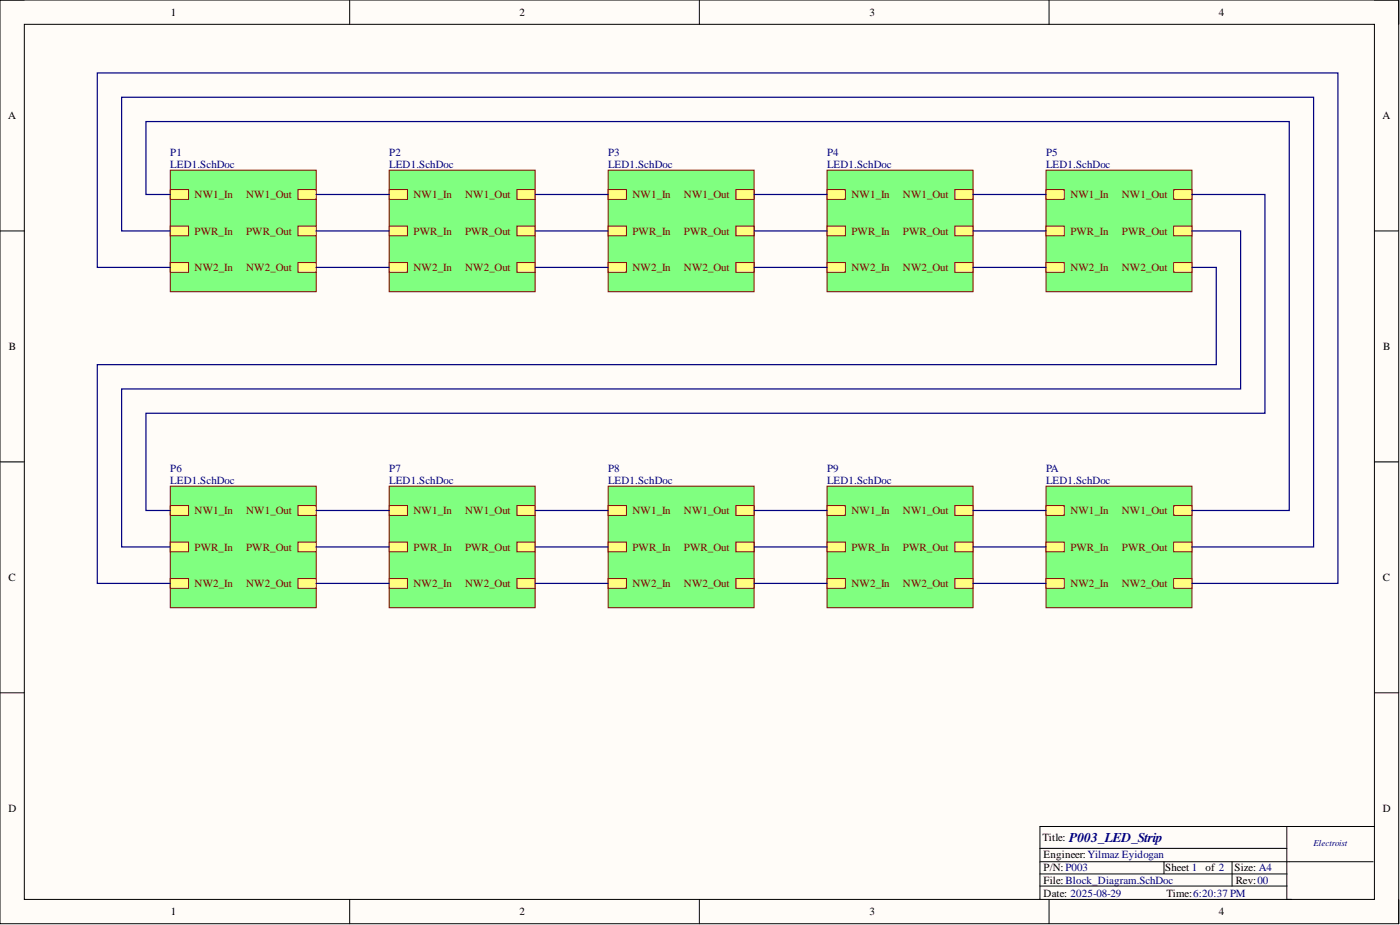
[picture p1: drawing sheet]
<svg xmlns="http://www.w3.org/2000/svg" width="292mm" height="193mm" viewBox="0 0 292 193" stroke-linecap="round" stroke-linejoin="round" font-family="sans-serif">
<defs><g id="words">
<text font-size="2.8" fill="#000080" x="223.1" y="175.6">P003_LED_Strip</text>
<g font-size="2.3">
<text x="35.6" y="3.3">1</text>
<text x="108.4" y="3.3">2</text>
<text x="181.4" y="3.3">3</text>
<text x="254.3" y="3.3">4</text>
<text x="1.7" y="24.9">A</text>
<text x="288.5" y="24.9">A</text>
<text x="1.9" y="73">B</text>
<text x="288.6" y="73">B</text>
<text x="1.8" y="121.2">C</text>
<text x="288.5" y="121.2">C</text>
<text x="1.8" y="169.4">D</text>
<text x="288.5" y="169.4">D</text>
<text x="217.5" y="175.5">Title:</text>
<text x="217.7" y="179">Engineer:Yilmaz Eyidogan</text>
<text x="217.7" y="184.3">File:Block_Diagram.SchDoc</text>
<text x="217.7" y="181.8">P/N:P003</text>
<text x="243.1" y="181.8">Sheet 1</text>
<text x="251.5" y="181.8">of 2</text>
<text x="257.6" y="181.8">Size: A4</text>
<text x="257.8" y="184.3">Rev:00</text>
<text x="35.6" y="190.9">1</text>
<text x="108.4" y="190.9">2</text>
<text x="181.4" y="190.9">3</text>
<text x="217.7" y="187.1">Date: 2025-08-29</text>
<text x="243.4" y="187.1">Time:6:20:37 PM</text>
<text x="254.3" y="190.9">4</text>
</g>
<g font-size="2.3" fill="#000080">
<text x="35.5" y="32.5">P1</text>
<text x="35.5" y="35">LED1.SchDoc</text>
<text x="81.2" y="32.5">P2</text>
<text x="81.2" y="35">LED1.SchDoc</text>
<text x="126.9" y="32.5">P3</text>
<text x="126.9" y="35">LED1.SchDoc</text>
<text x="172.6" y="32.5">P4</text>
<text x="172.6" y="35">LED1.SchDoc</text>
<text x="218.2" y="32.5">P5</text>
<text x="218.2" y="35">LED1.SchDoc</text>
<text x="35.5" y="98.4">P6</text>
<text x="35.5" y="100.9">LED1.SchDoc</text>
<text x="81.2" y="98.4">P7</text>
<text x="81.2" y="100.9">LED1.SchDoc</text>
<text x="126.9" y="98.4">P8</text>
<text x="126.9" y="100.9">LED1.SchDoc</text>
<text x="172.6" y="98.4">P9</text>
<text x="172.6" y="100.9">LED1.SchDoc</text>
<text x="218.2" y="98.4">PA</text>
<text x="218.2" y="100.9">LED1.SchDoc</text>
</g>
<g font-size="2.3" fill="#800000">
<text x="40.6" y="41.3">NW1_In</text>
<text x="51.3" y="41.3">NW1_Out</text>
<text x="86.3" y="41.3">NW1_In</text>
<text x="97" y="41.3">NW1_Out</text>
<text x="132" y="41.3">NW1_In</text>
<text x="142.7" y="41.3">NW1_Out</text>
<text x="177.6" y="41.3">NW1_In</text>
<text x="188.4" y="41.3">NW1_Out</text>
<text x="223.3" y="41.3">NW1_In</text>
<text x="234.1" y="41.3">NW1_Out</text>
<text x="40.6" y="48.9">PWR_In</text>
<text x="51.3" y="48.9">PWR_Out</text>
<text x="86.3" y="48.9">PWR_In</text>
<text x="97" y="48.9">PWR_Out</text>
<text x="132" y="48.9">PWR_In</text>
<text x="142.7" y="48.9">PWR_Out</text>
<text x="177.6" y="48.9">PWR_In</text>
<text x="188.4" y="48.9">PWR_Out</text>
<text x="223.3" y="48.9">PWR_In</text>
<text x="234.1" y="48.9">PWR_Out</text>
<text x="40.6" y="56.5">NW2_In</text>
<text x="51.3" y="56.5">NW2_Out</text>
<text x="86.3" y="56.5">NW2_In</text>
<text x="97" y="56.5">NW2_Out</text>
<text x="132" y="56.5">NW2_In</text>
<text x="142.7" y="56.5">NW2_Out</text>
<text x="177.6" y="56.5">NW2_In</text>
<text x="188.4" y="56.5">NW2_Out</text>
<text x="223.3" y="56.5">NW2_In</text>
<text x="234.1" y="56.5">NW2_Out</text>
<text x="40.6" y="107.3">NW1_In</text>
<text x="51.3" y="107.3">NW1_Out</text>
<text x="86.3" y="107.3">NW1_In</text>
<text x="97" y="107.3">NW1_Out</text>
<text x="132" y="107.3">NW1_In</text>
<text x="142.7" y="107.3">NW1_Out</text>
<text x="177.6" y="107.3">NW1_In</text>
<text x="188.4" y="107.3">NW1_Out</text>
<text x="223.3" y="107.3">NW1_In</text>
<text x="234.1" y="107.3">NW1_Out</text>
<text x="40.6" y="114.9">PWR_In</text>
<text x="51.3" y="114.9">PWR_Out</text>
<text x="86.3" y="114.9">PWR_In</text>
<text x="97" y="114.9">PWR_Out</text>
<text x="132" y="114.9">PWR_In</text>
<text x="142.7" y="114.9">PWR_Out</text>
<text x="177.6" y="114.9">PWR_In</text>
<text x="188.4" y="114.9">PWR_Out</text>
<text x="223.3" y="114.9">PWR_In</text>
<text x="234.1" y="114.9">PWR_Out</text>
<text x="40.6" y="122.5">NW2_In</text>
<text x="51.3" y="122.5">NW2_Out</text>
<text x="86.3" y="122.5">NW2_In</text>
<text x="97" y="122.5">NW2_Out</text>
<text x="132" y="122.5">NW2_In</text>
<text x="142.7" y="122.5">NW2_Out</text>
<text x="177.6" y="122.5">NW2_In</text>
<text x="188.4" y="122.5">NW2_Out</text>
<text x="223.3" y="122.5">NW2_In</text>
<text x="234.1" y="122.5">NW2_Out</text>
</g>
<text font-size="1.9" fill="#000080" x="274.1" y="176.6">Electroist</text>
</g></defs>
<path d="M0 0h291.8v192.7h-291.8z" fill-rule="evenodd" fill="#fffcf8"/>
<path d="M0 0h291.8v192.7h-291.8z" fill="none" stroke="#000" stroke-width=".21"/>
<path d="M5.1 5.1h281.7v182.5h-281.7z" fill-rule="evenodd" fill="#fffcf8"/>
<g fill="none" stroke="#000" stroke-width=".21">
<path d="M0 0h5.1M5.1 5.1h281.7v182.5h-281.7zM73 0v5.1M145.9 0v5.1M218.9 0v5.1M286.8 0h5v5.1M0 48.2h5.1M286.8 48.2h5M0 96.4h5.1M286.8 96.4h5M0 144.5h5.1M286.8 144.5h5"/>
<path d="M217 177h51.5M217 179.8h69.5M242.9 179.8v2.5M257.1 179.8v5M268.5 172.4v15.2h1M286.8 172.4h-69.8v15.2M73 187.6v5.1M145.9 187.6v5.1M217 184.8h51.5M217 182.3h51.5M218.9 187.6v5.1M291.8 187.6v5.1"/>
</g>
<path d="M35.5 35.5h30.5v25.4h-30.5z" fill-rule="evenodd" fill="#80ff80"/>
<path d="M35.5 35.5h30.5v25.4h-30.5z" fill="none" stroke="#800000" stroke-width=".21"/>
<path d="M35.5 39.6h3.8v2h-3.8z" fill-rule="evenodd" fill="#ffff80"/>
<path d="M35.5 39.6h3.8v2h-3.8z" fill="none" stroke="#800000" stroke-width=".21"/>
<path d="M62.2 39.6h3.8v2h-3.8z" fill-rule="evenodd" fill="#ffff80"/>
<path d="M62.2 39.6h3.8v2h-3.8z" fill="none" stroke="#800000" stroke-width=".21"/>
<path d="M35.5 54.8h3.8v2h-3.8z" fill-rule="evenodd" fill="#ffff80"/>
<path d="M35.5 54.8h3.8v2h-3.8z" fill="none" stroke="#800000" stroke-width=".21"/>
<path d="M62.2 54.8h3.8v2h-3.8z" fill-rule="evenodd" fill="#ffff80"/>
<path d="M62.2 54.8h3.8v2h-3.8z" fill="none" stroke="#800000" stroke-width=".21"/>
<path d="M35.5 47.2h3.8v2h-3.8z" fill-rule="evenodd" fill="#ffff80"/>
<path d="M35.5 47.2h3.8v2h-3.8z" fill="none" stroke="#800000" stroke-width=".21"/>
<path d="M62.2 47.2h3.8v2h-3.8z" fill-rule="evenodd" fill="#ffff80"/>
<path d="M62.2 47.2h3.8v2h-3.8z" fill="none" stroke="#800000" stroke-width=".21"/>
<path d="M81.2 35.5h30.5v25.4h-30.5z" fill-rule="evenodd" fill="#80ff80"/>
<path d="M81.2 35.5h30.5v25.4h-30.5z" fill="none" stroke="#800000" stroke-width=".21"/>
<path d="M81.2 39.6h3.8v2h-3.8z" fill-rule="evenodd" fill="#ffff80"/>
<path d="M81.2 39.6h3.8v2h-3.8z" fill="none" stroke="#800000" stroke-width=".21"/>
<path d="M107.9 39.6h3.8v2h-3.8z" fill-rule="evenodd" fill="#ffff80"/>
<path d="M107.9 39.6h3.8v2h-3.8z" fill="none" stroke="#800000" stroke-width=".21"/>
<path d="M81.2 54.8h3.8v2h-3.8z" fill-rule="evenodd" fill="#ffff80"/>
<path d="M81.2 54.8h3.8v2h-3.8z" fill="none" stroke="#800000" stroke-width=".21"/>
<path d="M107.9 54.8h3.8v2h-3.8z" fill-rule="evenodd" fill="#ffff80"/>
<path d="M107.9 54.8h3.8v2h-3.8z" fill="none" stroke="#800000" stroke-width=".21"/>
<path d="M81.2 47.2h3.8v2h-3.8z" fill-rule="evenodd" fill="#ffff80"/>
<path d="M81.2 47.2h3.8v2h-3.8z" fill="none" stroke="#800000" stroke-width=".21"/>
<path d="M107.9 47.2h3.8v2h-3.8z" fill-rule="evenodd" fill="#ffff80"/>
<path d="M107.9 47.2h3.8v2h-3.8z" fill="none" stroke="#800000" stroke-width=".21"/>
<path d="M126.9 35.5h30.4v25.4h-30.4z" fill-rule="evenodd" fill="#80ff80"/>
<path d="M126.9 35.5h30.4v25.4h-30.4z" fill="none" stroke="#800000" stroke-width=".21"/>
<path d="M126.9 39.6h3.8v2h-3.8z" fill-rule="evenodd" fill="#ffff80"/>
<path d="M126.9 39.6h3.8v2h-3.8z" fill="none" stroke="#800000" stroke-width=".21"/>
<path d="M153.5 39.6h3.8v2h-3.8z" fill-rule="evenodd" fill="#ffff80"/>
<path d="M153.5 39.6h3.8v2h-3.8z" fill="none" stroke="#800000" stroke-width=".21"/>
<path d="M126.9 54.8h3.8v2h-3.8z" fill-rule="evenodd" fill="#ffff80"/>
<path d="M126.9 54.8h3.8v2h-3.8z" fill="none" stroke="#800000" stroke-width=".21"/>
<path d="M153.5 54.8h3.8v2h-3.8z" fill-rule="evenodd" fill="#ffff80"/>
<path d="M153.5 54.8h3.8v2h-3.8z" fill="none" stroke="#800000" stroke-width=".21"/>
<path d="M126.9 47.2h3.8v2h-3.8z" fill-rule="evenodd" fill="#ffff80"/>
<path d="M126.9 47.2h3.8v2h-3.8z" fill="none" stroke="#800000" stroke-width=".21"/>
<path d="M153.5 47.2h3.8v2h-3.8z" fill-rule="evenodd" fill="#ffff80"/>
<path d="M153.5 47.2h3.8v2h-3.8z" fill="none" stroke="#800000" stroke-width=".21"/>
<path d="M172.6 35.5h30.4v25.4h-30.4z" fill-rule="evenodd" fill="#80ff80"/>
<path d="M172.6 35.5h30.4v25.4h-30.4z" fill="none" stroke="#800000" stroke-width=".21"/>
<path d="M172.6 39.6h3.8v2h-3.8z" fill-rule="evenodd" fill="#ffff80"/>
<path d="M172.6 39.6h3.8v2h-3.8z" fill="none" stroke="#800000" stroke-width=".21"/>
<path d="M199.2 39.6h3.8v2h-3.8z" fill-rule="evenodd" fill="#ffff80"/>
<path d="M199.2 39.6h3.8v2h-3.8z" fill="none" stroke="#800000" stroke-width=".21"/>
<path d="M172.6 54.8h3.8v2h-3.8z" fill-rule="evenodd" fill="#ffff80"/>
<path d="M172.6 54.8h3.8v2h-3.8z" fill="none" stroke="#800000" stroke-width=".21"/>
<path d="M199.2 54.8h3.8v2h-3.8z" fill-rule="evenodd" fill="#ffff80"/>
<path d="M199.2 54.8h3.8v2h-3.8z" fill="none" stroke="#800000" stroke-width=".21"/>
<path d="M172.6 47.2h3.8v2h-3.8z" fill-rule="evenodd" fill="#ffff80"/>
<path d="M172.6 47.2h3.8v2h-3.8z" fill="none" stroke="#800000" stroke-width=".21"/>
<path d="M199.2 47.2h3.8v2h-3.8z" fill-rule="evenodd" fill="#ffff80"/>
<path d="M199.2 47.2h3.8v2h-3.8z" fill="none" stroke="#800000" stroke-width=".21"/>
<path d="M218.2 35.5h30.5v25.4h-30.5z" fill-rule="evenodd" fill="#80ff80"/>
<path d="M218.2 35.5h30.5v25.4h-30.5z" fill="none" stroke="#800000" stroke-width=".21"/>
<path d="M218.2 39.6h3.8v2h-3.8z" fill-rule="evenodd" fill="#ffff80"/>
<path d="M218.2 39.6h3.8v2h-3.8z" fill="none" stroke="#800000" stroke-width=".21"/>
<path d="M244.9 39.6h3.8v2h-3.8z" fill-rule="evenodd" fill="#ffff80"/>
<path d="M244.9 39.6h3.8v2h-3.8z" fill="none" stroke="#800000" stroke-width=".21"/>
<path d="M218.2 54.8h3.8v2h-3.8z" fill-rule="evenodd" fill="#ffff80"/>
<path d="M218.2 54.8h3.8v2h-3.8z" fill="none" stroke="#800000" stroke-width=".21"/>
<path d="M244.9 54.8h3.8v2h-3.8z" fill-rule="evenodd" fill="#ffff80"/>
<path d="M244.9 54.8h3.8v2h-3.8z" fill="none" stroke="#800000" stroke-width=".21"/>
<path d="M218.2 47.2h3.8v2h-3.8z" fill-rule="evenodd" fill="#ffff80"/>
<path d="M218.2 47.2h3.8v2h-3.8z" fill="none" stroke="#800000" stroke-width=".21"/>
<path d="M244.9 47.2h3.8v2h-3.8z" fill-rule="evenodd" fill="#ffff80"/>
<path d="M244.9 47.2h3.8v2h-3.8z" fill="none" stroke="#800000" stroke-width=".21"/>
<path d="M35.5 101.4h30.5v25.4h-30.5z" fill-rule="evenodd" fill="#80ff80"/>
<path d="M35.5 101.4h30.5v25.4h-30.5z" fill="none" stroke="#800000" stroke-width=".21"/>
<path d="M35.5 105.5h3.8v2h-3.8z" fill-rule="evenodd" fill="#ffff80"/>
<path d="M35.5 105.5h3.8v2h-3.8z" fill="none" stroke="#800000" stroke-width=".21"/>
<path d="M62.2 105.5h3.8v2h-3.8z" fill-rule="evenodd" fill="#ffff80"/>
<path d="M62.2 105.5h3.8v2h-3.8z" fill="none" stroke="#800000" stroke-width=".21"/>
<path d="M35.5 120.7h3.8v2h-3.8z" fill-rule="evenodd" fill="#ffff80"/>
<path d="M35.5 120.7h3.8v2h-3.8z" fill="none" stroke="#800000" stroke-width=".21"/>
<path d="M62.2 120.7h3.8v2h-3.8z" fill-rule="evenodd" fill="#ffff80"/>
<path d="M62.2 120.7h3.8v2h-3.8z" fill="none" stroke="#800000" stroke-width=".21"/>
<path d="M35.5 113.1h3.8v2h-3.8z" fill-rule="evenodd" fill="#ffff80"/>
<path d="M35.5 113.1h3.8v2h-3.8z" fill="none" stroke="#800000" stroke-width=".21"/>
<path d="M62.2 113.1h3.8v2h-3.8z" fill-rule="evenodd" fill="#ffff80"/>
<path d="M62.2 113.1h3.8v2h-3.8z" fill="none" stroke="#800000" stroke-width=".21"/>
<path d="M81.2 101.4h30.5v25.4h-30.5z" fill-rule="evenodd" fill="#80ff80"/>
<path d="M81.2 101.4h30.5v25.4h-30.5z" fill="none" stroke="#800000" stroke-width=".21"/>
<path d="M81.2 105.5h3.8v2h-3.8z" fill-rule="evenodd" fill="#ffff80"/>
<path d="M81.2 105.5h3.8v2h-3.8z" fill="none" stroke="#800000" stroke-width=".21"/>
<path d="M107.9 105.5h3.8v2h-3.8z" fill-rule="evenodd" fill="#ffff80"/>
<path d="M107.9 105.5h3.8v2h-3.8z" fill="none" stroke="#800000" stroke-width=".21"/>
<path d="M81.2 120.7h3.8v2h-3.8z" fill-rule="evenodd" fill="#ffff80"/>
<path d="M81.2 120.7h3.8v2h-3.8z" fill="none" stroke="#800000" stroke-width=".21"/>
<path d="M107.9 120.7h3.8v2h-3.8z" fill-rule="evenodd" fill="#ffff80"/>
<path d="M107.9 120.7h3.8v2h-3.8z" fill="none" stroke="#800000" stroke-width=".21"/>
<path d="M81.2 113.1h3.8v2h-3.8z" fill-rule="evenodd" fill="#ffff80"/>
<path d="M81.2 113.1h3.8v2h-3.8z" fill="none" stroke="#800000" stroke-width=".21"/>
<path d="M107.9 113.1h3.8v2h-3.8z" fill-rule="evenodd" fill="#ffff80"/>
<path d="M107.9 113.1h3.8v2h-3.8z" fill="none" stroke="#800000" stroke-width=".21"/>
<path d="M126.9 101.4h30.4v25.4h-30.4z" fill-rule="evenodd" fill="#80ff80"/>
<path d="M126.9 101.4h30.4v25.4h-30.4z" fill="none" stroke="#800000" stroke-width=".21"/>
<path d="M126.9 105.5h3.8v2h-3.8z" fill-rule="evenodd" fill="#ffff80"/>
<path d="M126.9 105.5h3.8v2h-3.8z" fill="none" stroke="#800000" stroke-width=".21"/>
<path d="M153.5 105.5h3.8v2h-3.8z" fill-rule="evenodd" fill="#ffff80"/>
<path d="M153.5 105.5h3.8v2h-3.8z" fill="none" stroke="#800000" stroke-width=".21"/>
<path d="M126.9 120.7h3.8v2h-3.8z" fill-rule="evenodd" fill="#ffff80"/>
<path d="M126.9 120.7h3.8v2h-3.8z" fill="none" stroke="#800000" stroke-width=".21"/>
<path d="M153.5 120.7h3.8v2h-3.8z" fill-rule="evenodd" fill="#ffff80"/>
<path d="M153.5 120.7h3.8v2h-3.8z" fill="none" stroke="#800000" stroke-width=".21"/>
<path d="M126.9 113.1h3.8v2h-3.8z" fill-rule="evenodd" fill="#ffff80"/>
<path d="M126.9 113.1h3.8v2h-3.8z" fill="none" stroke="#800000" stroke-width=".21"/>
<path d="M153.5 113.1h3.8v2h-3.8z" fill-rule="evenodd" fill="#ffff80"/>
<path d="M153.5 113.1h3.8v2h-3.8z" fill="none" stroke="#800000" stroke-width=".21"/>
<path d="M172.6 101.4h30.4v25.4h-30.4z" fill-rule="evenodd" fill="#80ff80"/>
<path d="M172.6 101.4h30.4v25.4h-30.4z" fill="none" stroke="#800000" stroke-width=".21"/>
<path d="M172.6 105.5h3.8v2h-3.8z" fill-rule="evenodd" fill="#ffff80"/>
<path d="M172.6 105.5h3.8v2h-3.8z" fill="none" stroke="#800000" stroke-width=".21"/>
<path d="M199.2 105.5h3.8v2h-3.8z" fill-rule="evenodd" fill="#ffff80"/>
<path d="M199.2 105.5h3.8v2h-3.8z" fill="none" stroke="#800000" stroke-width=".21"/>
<path d="M172.6 120.7h3.8v2h-3.8z" fill-rule="evenodd" fill="#ffff80"/>
<path d="M172.6 120.7h3.8v2h-3.8z" fill="none" stroke="#800000" stroke-width=".21"/>
<path d="M199.2 120.7h3.8v2h-3.8z" fill-rule="evenodd" fill="#ffff80"/>
<path d="M199.2 120.7h3.8v2h-3.8z" fill="none" stroke="#800000" stroke-width=".21"/>
<path d="M172.6 113.1h3.8v2h-3.8z" fill-rule="evenodd" fill="#ffff80"/>
<path d="M172.6 113.1h3.8v2h-3.8z" fill="none" stroke="#800000" stroke-width=".21"/>
<path d="M199.2 113.1h3.8v2h-3.8z" fill-rule="evenodd" fill="#ffff80"/>
<path d="M199.2 113.1h3.8v2h-3.8z" fill="none" stroke="#800000" stroke-width=".21"/>
<path d="M218.2 101.4h30.5v25.4h-30.5z" fill-rule="evenodd" fill="#80ff80"/>
<path d="M218.2 101.4h30.5v25.4h-30.5z" fill="none" stroke="#800000" stroke-width=".21"/>
<path d="M218.2 105.5h3.8v2h-3.8z" fill-rule="evenodd" fill="#ffff80"/>
<path d="M218.2 105.5h3.8v2h-3.8z" fill="none" stroke="#800000" stroke-width=".21"/>
<path d="M244.9 105.5h3.8v2h-3.8z" fill-rule="evenodd" fill="#ffff80"/>
<path d="M244.9 105.5h3.8v2h-3.8z" fill="none" stroke="#800000" stroke-width=".21"/>
<path d="M218.2 120.7h3.8v2h-3.8z" fill-rule="evenodd" fill="#ffff80"/>
<path d="M218.2 120.7h3.8v2h-3.8z" fill="none" stroke="#800000" stroke-width=".21"/>
<path d="M244.9 120.7h3.8v2h-3.8z" fill-rule="evenodd" fill="#ffff80"/>
<path d="M244.9 120.7h3.8v2h-3.8z" fill="none" stroke="#800000" stroke-width=".21"/>
<path d="M218.2 113.1h3.8v2h-3.8z" fill-rule="evenodd" fill="#ffff80"/>
<path d="M218.2 113.1h3.8v2h-3.8z" fill="none" stroke="#800000" stroke-width=".21"/>
<path d="M244.9 113.1h3.8v2h-3.8z" fill-rule="evenodd" fill="#ffff80"/>
<path d="M244.9 113.1h3.8v2h-3.8z" fill="none" stroke="#800000" stroke-width=".21"/>
<g fill="none" stroke="#000080" stroke-width=".25">
<path d="M35.5 40.6h-5v-15.2h238.5v81.1h-20.3M35.5 48.2h-10.1v-27.9h248.7v93.8h-25.4M35.5 55.8h-15.2v-40.6h258.8v106.5h-30.4M66 40.6h15.2M66 48.2h15.2M66 55.8h15.2M111.7 40.6h15.2M111.7 48.2h15.2M111.7 55.8h15.2M157.3 40.6h15.3M157.3 48.2h15.3M157.3 55.8h15.3"/>
<path d="M203 40.6h15.2M203 48.2h15.2M203 55.8h15.2M248.7 40.6h15.2v45.6h-233.4v20.3h5M248.7 48.2h10.1v32.9h-233.4v33h10.1M248.7 55.8h5.1v20.3h-233.5v45.6h15.2M66 106.5h15.2M66 114.1h15.2M111.7 106.5h15.2M111.7 114.1h15.2M157.3 106.5h15.3M157.3 114.1h15.3"/>
<path d="M203 106.5h15.2M203 114.1h15.2M66 121.7h15.2M111.7 121.7h15.2M157.3 121.7h15.3M203 121.7h15.2"/>
</g>
<use href="#words"/>
</svg>
